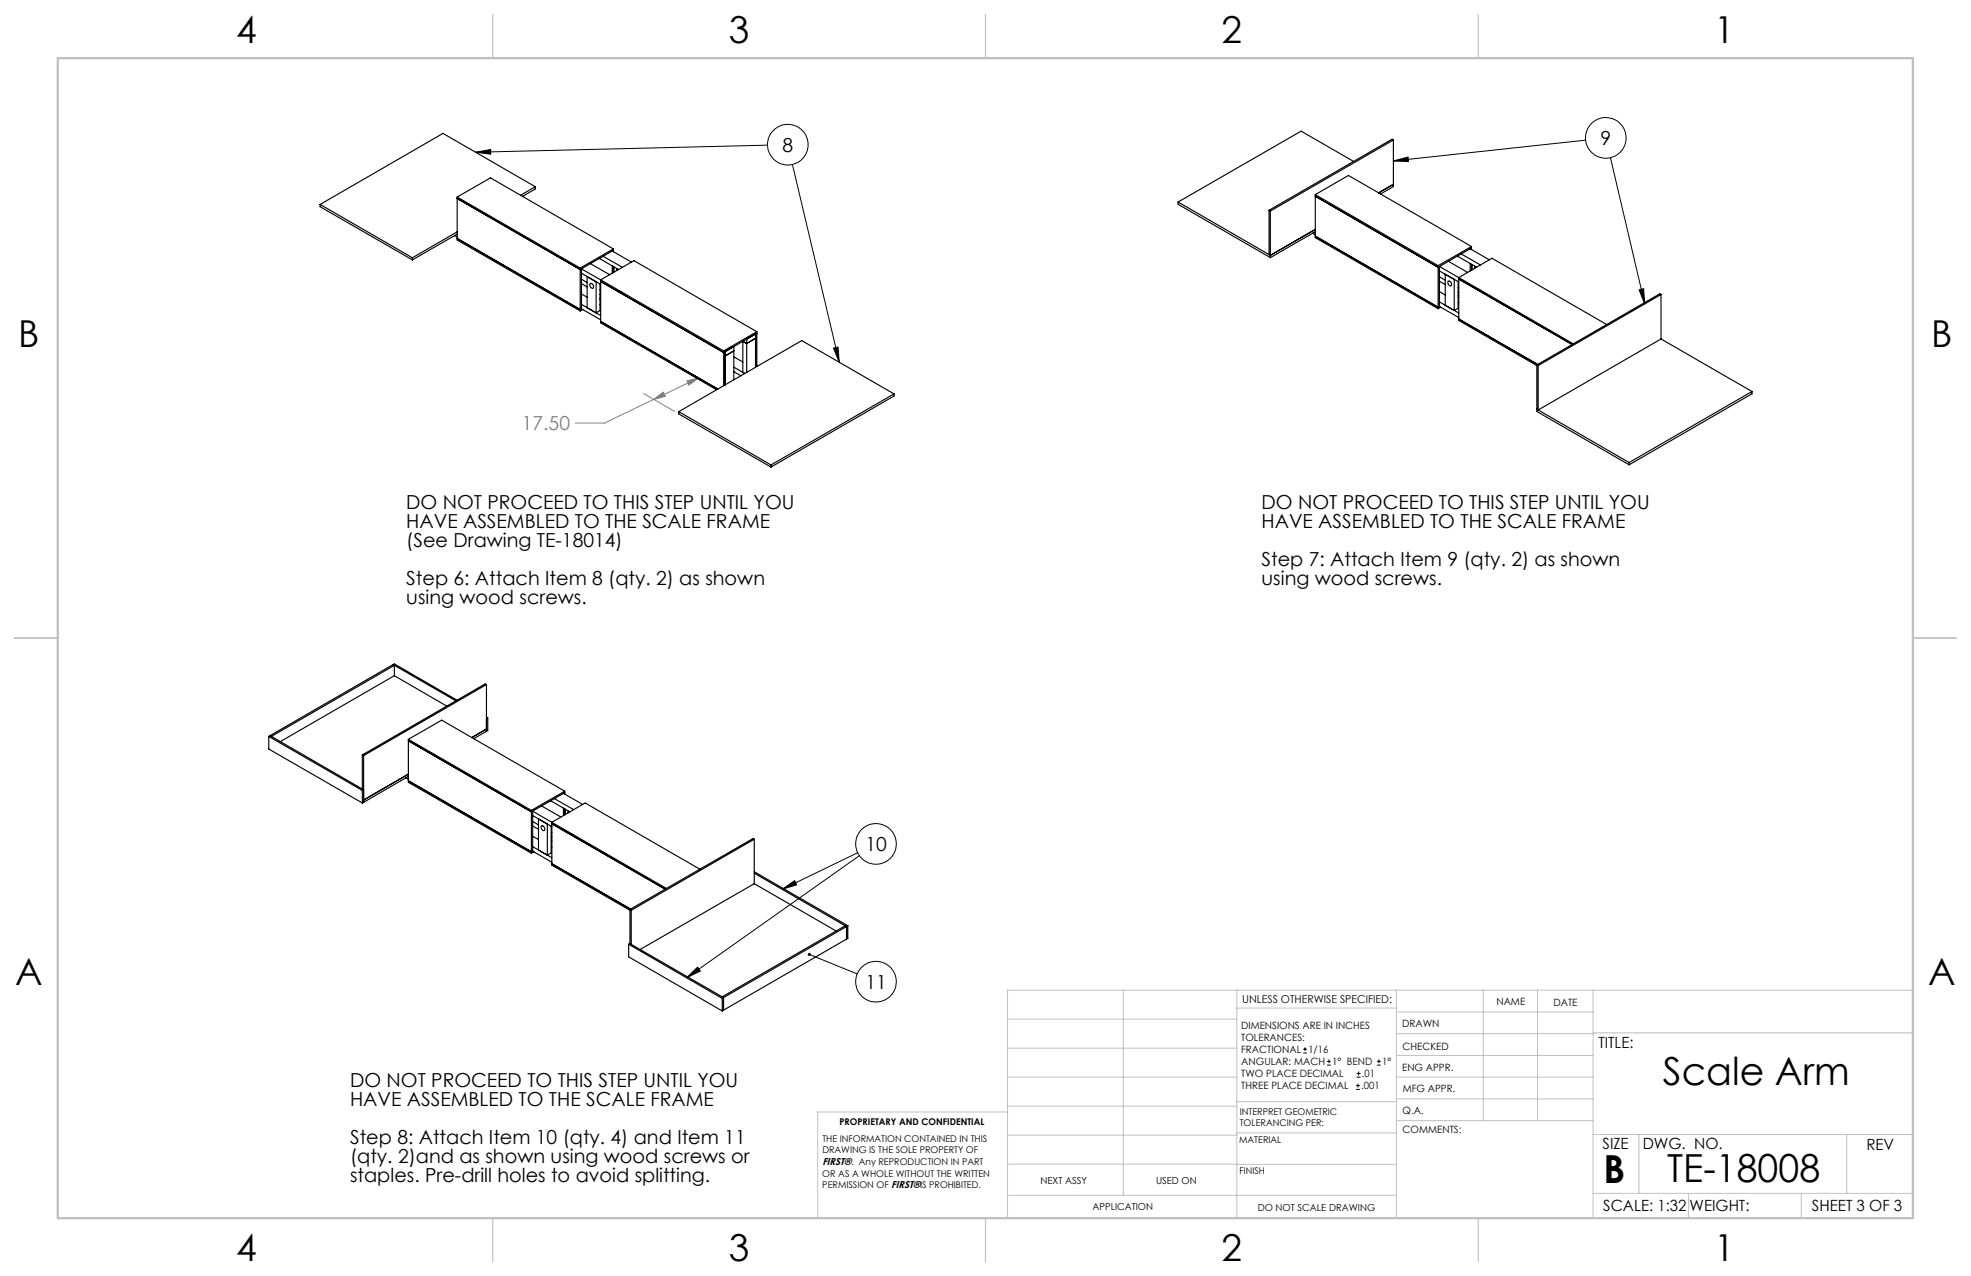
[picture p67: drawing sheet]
<svg xmlns="http://www.w3.org/2000/svg" width="432mm" height="279mm" viewBox="0 0 432 279" stroke-linecap="round" stroke-linejoin="round" font-family="sans-serif">
<defs><g id="words">
<g font-size="8.5">
<text x="364.3" y="237.7">Scale Arm</text>
<text x="351.3" y="259">B</text>
<text x="365.2" y="258.9">TE-18008</text>
</g>
<g font-size="8.1">
<text x="51.7" y="9.3">4</text>
<text x="159.7" y="9.3">3</text>
<text x="267.6" y="9.3">2</text>
<text x="375.6" y="9.3">1</text>
<text x="4" y="76">B</text>
<text x="423.1" y="76">B</text>
<text x="3.3" y="215.7">A</text>
<text x="422.4" y="215.7">A</text>
<text x="51.7" y="276">4</text>
<text x="159.7" y="276">3</text>
<text x="267.6" y="276">2</text>
<text x="375.6" y="276">1</text>
</g>
<g font-size="4.2">
<text x="171.4" y="33.2">8</text>
<text x="350.6" y="31.7">9</text>
<text x="89" y="111.5">DO NOT PROCEED TO THIS STEP UNTIL YOU</text>
<text x="276.4" y="111.4">DO NOT PROCEED TO THIS STEP UNTIL YOU</text>
<text x="89" y="115.6">HAVE ASSEMBLED TO THE SCALE FRAME</text>
<text x="89" y="119.8">(See Drawing TE-18014)</text>
<text x="276.4" y="115.6">HAVE ASSEMBLED TO THE SCALE FRAME</text>
<text x="276.4" y="124">Step 7: Attach Item 9 (qty. 2) as shown</text>
<text x="89" y="128.1">Step 6: Attach Item 8 (qty. 2) as shown</text>
<text x="276.4" y="128.1">using wood screws.</text>
<text x="89" y="132.3">using wood screws.</text>
<text x="189.6" y="186.3">10</text>
<text x="189.6" y="216.5">11</text>
<text x="76.7" y="238">DO NOT PROCEED TO THIS STEP UNTIL YOU</text>
<text x="76.7" y="242.2">HAVE ASSEMBLED TO THE SCALE FRAME</text>
<text x="76.7" y="250.5">Step 8: Attach Item 10 (qty. 4) and Item 11</text>
<text x="76.7" y="254.7">(qty. 2)and as shown using wood screws or</text>
<text x="76.7" y="258.9">staples. Pre-drill holes to avoid splitting.</text>
</g>
<text font-size="4.2" fill="#808080" x="114.3" y="94.2">17.50</text>
<g font-size="3.4">
<text x="350.2" y="229.5">TITLE:</text>
<text x="351.1" y="251.6">SIZE</text>
<text x="359.9" y="251.6">DWG. NO.</text>
<text x="408.9" y="251.7">REV</text>
<text x="351.2" y="265.2">SCALE: 1:32</text>
<text x="370.1" y="265.3">WEIGHT:</text>
<text x="396.9" y="265.2">SHEET 3 OF 3</text>
</g>
<text font-size="2.4" x="272.2" y="219.7">UNLESS OTHERWISE SPECIFIED:</text>
<g font-size="2.2">
<text x="327.8" y="220.1">NAME</text>
<text x="340.3" y="220.2">DATE</text>
<text x="271.9" y="225.3">DIMENSIONS ARE IN INCHES</text>
<text x="271.9" y="227.9">TOLERANCES:</text>
<text x="307.2" y="224.9">DRAWN</text>
<text x="271.9" y="230.6">FRACTIONAL</text>
<text x="271.9" y="233.2">ANGULAR: MACH</text>
<text x="286.6" y="230.6">1/16</text>
<text x="291.9" y="233.2">1° BEND</text>
<text x="302.8" y="233.2">1°</text>
<text x="307.3" y="229.8">CHECKED</text>
<text x="271.9" y="238.5">THREE PLACE DECIMAL</text>
<text x="271.9" y="235.9">TWO PLACE DECIMAL</text>
<text x="298.2" y="238.5">.001</text>
<text x="298.4" y="235.9">.01</text>
<text x="307.2" y="234.5">ENG APPR.</text>
<text x="307.3" y="239.2">MFG APPR.</text>
<text x="307.3" y="243.9">Q.A.</text>
<text x="307.3" y="248.1">COMMENTS:</text>
<text x="180.2" y="255.1">FIRST®. Any REPRODUCTION IN PART</text>
</g>
<g font-size="2.1">
<text x="227.9" y="259.2">NEXT ASSY</text>
<text x="253.3" y="259.2">USED ON</text>
<text x="239.3" y="265">APPLICATION</text>
<text x="275.5" y="265.1">DO NOT SCALE DRAWING</text>
</g>
<g font-size="2">
<text x="271.6" y="244.1">INTERPRET GEOMETRIC</text>
<text x="180.2" y="250">THE INFORMATION CONTAINED IN THIS</text>
<text x="183.9" y="246.4">PROPRIETARY AND CONFIDENTIAL</text>
<text x="271.5" y="250.2">MATERIAL</text>
<text x="271.6" y="246.6">TOLERANCING PER:</text>
<text x="180.2" y="257.6">OR AS A WHOLE WITHOUT THE WRITTEN</text>
<text x="180.2" y="252.5">DRAWING IS THE SOLE PROPERTY OF</text>
<text x="271.5" y="257">FINISH</text>
<text x="180.2" y="260.2">PERMISSION OF FIRST®IS PROHIBITED.</text>
</g>
</g></defs>
<g fill="none" stroke="#c0c0c0" stroke-width=".22">
<path d="M246.1 216.8v44.9M271 216.8v49.9M305.9 216.8v49.9M324.9 216.8v28.6M336.8 216.8v28.6M349 216.8v49.9M419.1 216.8h-198.4v49.9M220.7 235.9h50.3M220.7 229.5h50.3M220.7 223.2h50.3M271 220.7h34.9M305.9 231.1h43.1"/>
<path d="M305.9 226.3h43.1M305.9 221.6h43.1M305.9 235.9h43.1M349 226.2h70.1M220.7 248.6h50.3M220.7 242.2h50.3M220.7 254.9h50.3M220.7 243.5h-41.6v23.2M271 255h34.9M271 248.1h35M271 241.2h35M305.9 240.6h43.1"/>
<path d="M306 245.4h43M349 248.4h70.1M359.1 248.4v12.9M404.6 248.4v12.9M220.7 261.7h85.2M349 261.3h70.1M369.9 261.3v5.4M394.6 261.3v5.4"/>
</g>
<path d="M108 3.2v9.5M215.9 3.2v9.5M323.8 3.2v9.5M3.1 139.7h9.6M419.1 139.7h9.5M108 266.7v9.6M215.9 266.7v9.6M323.8 266.7v9.6" fill="none" stroke="#c0c0c0" stroke-width=".25"/>
<path d="M12.7 12.7h406.4v254h-406.4z" fill="none" stroke="#c0c0c0" stroke-width=".5"/>
<g fill="none" stroke="#000" stroke-width=".22">
<path d="M104.2 33.3l3.3-.6v1.1zM168.1 31.8l-63.9 1.5M173.6 36l10.3 43.3M305.3 35.2l3.2-.8 .1 1zM347.4 30.7l-42.1 4.5M352.8 34.5l7.5 32.1M182.6 76.2l1-.2 .3 3.3zM359.1 63.5l1-.3 .2 3.4zM171.3 194.7l2.8-1.9 .4 .9zM187.9 186.7l-16.6 8M188.3 187.4l-37.9 26.7M150.4 214.1l2.4-2.3 .6 .8z"/>
<path d="M177.3 209l10.5 4.3"/>
<circle cx="172.6" cy="31.7" r="4.4"/>
<circle cx="351.8" cy="30.2" r="4.5"/>
<circle cx="191.9" cy="184.8" r="4.4"/>
<circle cx="191.9" cy="215" r="4.5"/>
</g>
<path d="M141 86.1l6.8 4M143.2 87.5l2.1-1.6 .5 .9zM150.5 83.4l2.5-.6-2.1 1.5zM153 82.8l-20.6 9.8h-6.4" fill="none" stroke="#808080" stroke-width=".22"/>
<path d="M136.4 64l-.6-.3M324.4 63.5l-.6-.3M125.7 182.8l-.6-.3" fill="none" stroke="#808080" stroke-width=".22" stroke-dasharray="15.2 1.3 1.3 1.3"/>
<path d="M104.2 33.3l3.3-.6v1.1zM182.6 76.2l1-.2 .3 3.3zM305.3 35.2l3.2-.8 .1 1zM359.1 63.5l1-.3 .2 3.4zM171.3 194.7l2.8-1.9 .4 .9zM150.4 214.1l2.4-2.3 .6 .8zM177 208.8l.3 .2-.3-.2a.34 .34 0 0 0 .3 .5 .34 .34 0 0 0 .3-.5 .34 .34 0 0 0-.6 0z" fill="#000"/>
<path d="M143.2 87.5l2.1-1.6 .5 .9zM150.5 83.4l2.5-.6-2.1 1.5z" fill="#808080"/>
<g fill="none" stroke="#000" stroke-width=".25">
<path d="M296.5 35.3l-11.5-6.6-26.9 15.5M305.3 30.7l-.3-.2-27 15.5M305.3 30.7l-27 15.5M305.3 30.7v10.2l-2.9 1.6M70.1 44.8l20.2 11.6M70.1 44.8v.5l20.2 11.6M90.3 56.4v.5M99.6 51.6l.6 .3M100.2 50.8l-9.9 5.6M100.2 51.3l-9.9 5.6M100.2 52.2l26.9 15.6 .3-.2M100.2 43.1v9.5l26.9 15.5"/>
<path d="M100.2 43.1l7.3-4.2 26.9 15.6M100.2 43.5l26.9 15.5M100.2 43.1l26.9 15.6M117.3 40.9l-20.3-11.7-26.9 15.6M117.3 40.9l-3.2 1.9M117.3 40.9v.5l-2.8 1.6M127.1 58.7v9.4M127.4 58.9l-.3 .1M127.4 58.9v8.7M127.4 58.9l4.2 2.4M127.4 59.8l4.2 2.5M129.3 57.7l4.3 2.4"/>
<path d="M131.3 56.6l4.2 2.4M132.2 56.1l4.1 2.4M134.1 58.2v1.6M134.4 54.5l-7.3 4.2M134.4 54.5v.6M134.4 58.4v1.3M134.5 58.5v1.1M135.1 58.8v.4M138.3 57.4l-4.2-2.4 .3-.2-7.3 4.2M258.1 44.2l20.2 11.7M258.1 44.2v.5l20.2 11.7M278 46l.3 .2"/>
<path d="M278 46v9.8l.3 .1M278.3 46.2v10.2M287.6 51l.5 .4M288.1 50.2l-9.8 5.7M288.1 50.7l-9.8 5.7M288.1 42.6l7.3-4.2 27 15.6M288.1 42.6l27 15.6M288.1 51.7l27 15.6 .2-.2M288.1 42.6v9.4l27 15.6M288.1 43l27 15.5M305.3 40.4l-3.3 1.8M315.1 58.2v9.4"/>
<path d="M315.3 58.3l-.2 .2M315.3 58.3v8.8M315.3 58.3l4.3 2.5M315.3 59.3l4.3 2.4M317.3 57.2l4.2 2.5M319.3 56.1l4.2 2.4M320.1 55.6l4.2 2.4M322.1 57.7v1.6M322.4 54l-7.3 4.2M322.4 54v.6M322.4 57.9v1.3M322.5 57.9v1.2"/>
<path d="M323.1 58.3v.4M326.3 56.9l-4.2-2.4 .3-.2-7.3 4.2M127.4 66.6l4.2 2.5M127.4 64.4l1.2 .7M127.4 67.6l4.2 2.4M127.4 61.1l1.2 .8M127.4 62.1l1.2 .7M127.7 67.8l-.6 .3M128.6 60.6l2 1.1v6.8l-2-1.1zM129.4 62.1a.63 .63 0 0 1 .5 .4 .63 .63 0 0 1-.1 .6 .73 .73 0 0 1-.4-1zM131.4 62.2v5.8l-.8 .5M131.4 66.7l.2 .1"/>
<path d="M131.4 63.5l.2 .1M131.4 64.5h.2M131.6 70.4l25.7 14.8M131.6 65.2l-.2 .1M131.6 65.5l-.2 .1M131.6 61.3l7.3-4.2 26.9 15.5M131.6 61.3l26.9 15.5M131.6 61.6l26.9 15.6M131.6 61.3v9.4l25.4 14.6M158.5 76.8v7.7M158.5 77.2l7.3-4.2-.3 .1v7.3M158.5 77.2l.3-.2v7.3"/>
<path d="M160.8 76.8l-2 1.2M160.8 75.9v7.2M160.8 78.1l1.9 1.2M163.6 74.3v7.3M165.5 74.1l-1.9 1.1-.9-.4v6.8l.5 .2-2.4-1.4M165.8 72.6l-7.3 4.2M165.8 72.6v7.7M315.3 66.1l4.3 2.4M315.3 63.9l1.3 .7M315.3 67.1l4.3 2.4M315.3 60.6l1.3 .7M315.3 61.6l1.3 .7"/>
<path d="M315.6 67.3l-.5 .3M317.3 61.6a.61 .61 0 0 1 .6 .3 .61 .61 0 0 1-.1 .7 .74 .74 0 0 1-.5-1zM319.4 61.7v5.8l-.8 .5v-6.8l-2-1.2v6.9M319.4 66.2l.2 .1M319.4 63h.2M319.4 63.9l.2 .1M319.6 60.8l7.2-4.2 25.2 14.4M319.6 60.8l25.1 14.5M319.6 61.1l24.8 14.3M319.6 60.8v9.4l17.1 9.8M319.6 69.9l17.2 9.9M319.6 64.7h-.2"/>
<path d="M319.6 65l-.2 .1M336.7 79.9l.3 .1M336.7 79.9v10.2l20.2 11.7M363.9 74.2l-26.9 15.6M363.9 64.5l-26.9 15.5M363.9 64.5v9.7M363.9 64.5l-.3-.2-26.9 15.6M363.9 74.2l19.9 11.5M148.7 90.1l20.2 11.7M148.7 90.1v.5l20.2 11.7M160.8 81.4l1.5 .9M195.9 86.3l-20.3-11.7-26.9 15.5"/>
<path d="M195.9 86.3l-27 15.5M195.9 86.3v.4l-27 15.6M337 80v9.8M337 89.8l-.3-.2 20.2 11.7M383.8 85.7l-26.9 15.6M383.8 85.7v.5l-26.9 15.6M168.9 101.8v.5M356.9 101.3v.5M86.1 145.5l.3 .2M86.1 145.5l-26.9 15.6M86.1 145.5l13.8 8M86.1 145.5l.3-.1 13.7 7.9"/>
<path d="M86.4 145.7l-27 15.6-.2-.2M86.4 145.7v2.3M86.4 148l-25 14.4M86.4 148l11.5 6.6M106.6 149.9v10.2M106.6 157l.3 .2M106.6 149.9l-.3-.1-26.9 15.5M106.6 149.9l-26.9 15.6M106.6 159.6l-3.2 1.9M106.9 157.2l-.3 .2M106.9 157.2v2.7l-.3 .2M58.9 161.3v2.7l20.5 11.8"/>
<path d="M58.9 161.3l20.5 11.8M59.2 161.1l20.5 11.8-.3 .2M59.2 161.1l-.3 .2M79.4 165.3v7.5M79.4 173.1v2.7M79.4 165.3l.3 .2M79.7 165.5v10.2M79.7 175.7l-.3 .1M88.9 170.3l.6 .3M89.5 169.5l-9.8 5.7M89.5 170l-9.8 5.7M89.5 161.9l7.3-4.2 26.9 15.5"/>
<path d="M89.5 161.9l26.9 15.5M89.5 162.2l26.9 15.6M89.5 161.9v9.4l26.9 15.5M89.5 171l26.9 15.5 .3-.1M106.6 160.1l-2.8 1.6M116.4 177.4v9.4M116.7 177.6l29.3 17M116.7 177.6l-.3 .2M116.7 177.6v8.8M116.7 178.6l4.2 2.4M116.7 179.9l1.3 .7M118 179.3l1.9 1.1v6.9l-1.9-1.2z"/>
<path d="M118.7 176.5l4.2 2.4M120.6 175.3l4.2 2.5M121.5 174.9l4.2 2.4M123.4 177v1.6M123.7 173.2l-7.3 4.2M123.7 173.2v.7M123.7 177.1v1.3M123.9 177.2v1.1M124.4 177.6l.1 .4M127.6 176.1l-4.2-2.4 .3-.1-7.3 4.2M116.7 185.4l4.2 2.4M116.7 183.1l1.3 .7"/>
<path d="M116.7 186.4l4.2 2.4M116.7 180.9l1.3 .7M117 186.5l-.6 .3M118.5 180.9a.56 .56 0 0 1 .7 .3 .56 .56 0 0 1-.1 .7 .85 .85 0 0 1-.6-1zM120.8 180.9v5.9l-.9 .5M120.8 185.5l.1 .1M120.8 182.2l.1 .1M120.8 183.2l.1 .1M120.9 180.4l24.8 14.3M120.9 189.1l17.2 10M120.9 184.3h-.1M120.9 183.9l-.1 .1"/>
<path d="M138 199.1v7.5M138 199.1l.3 .2M138.3 199.3v7.5M153.3 190.3l-25.1-14.5-7.3 4.3v9.3l17.1 9.9M165.2 191.2l20.3 11.7M165.2 190.9l20.5 11.8M165.2 183.8l-.2-.2-27 15.5M165.2 183.8l-26.9 15.5M165.2 193.5l-24.9 14.4M165.2 183.8v9.7M165.2 193.5l18 10.4M137.7 206.8l20.5 11.8"/>
<path d="M137.7 206.8v2.7l20.5 11.9M138 206.6l-.3 .2M138 206.6l20.5 11.8M158.2 218.6v2.8M158.5 218.4v2.8M158.5 218.4l-.3 .2M185.5 202.9l-27 15.5M185.5 202.9v2.7M185.5 205.6l-27 15.6M185.5 202.9l-.3-.2-27 15.6 .3 .1M185.7 202.7l-.2 .2M185.7 202.7v2.8l-.2 .1"/>
<path d="M158.5 221.2l-.3 .2"/>
</g>
<g fill="none" stroke="#000" stroke-width=".22">
<path d="M285.5 230.6h.8M285.5 229.7h.8M285.9 229.3v.9M290.7 233.2h.8M290.7 232.4h.8M291.1 232v.8M297.1 238.5h.8M297.1 237.7h.8M297.2 235.9h.9M297.2 235.1h.9M297.5 237.3v.8M297.6 234.6v.9"/>
<path d="M301.7 233.2h.8M301.7 232.4h.8M302.1 232v.8"/>
</g>
<use href="#words"/>
</svg>
